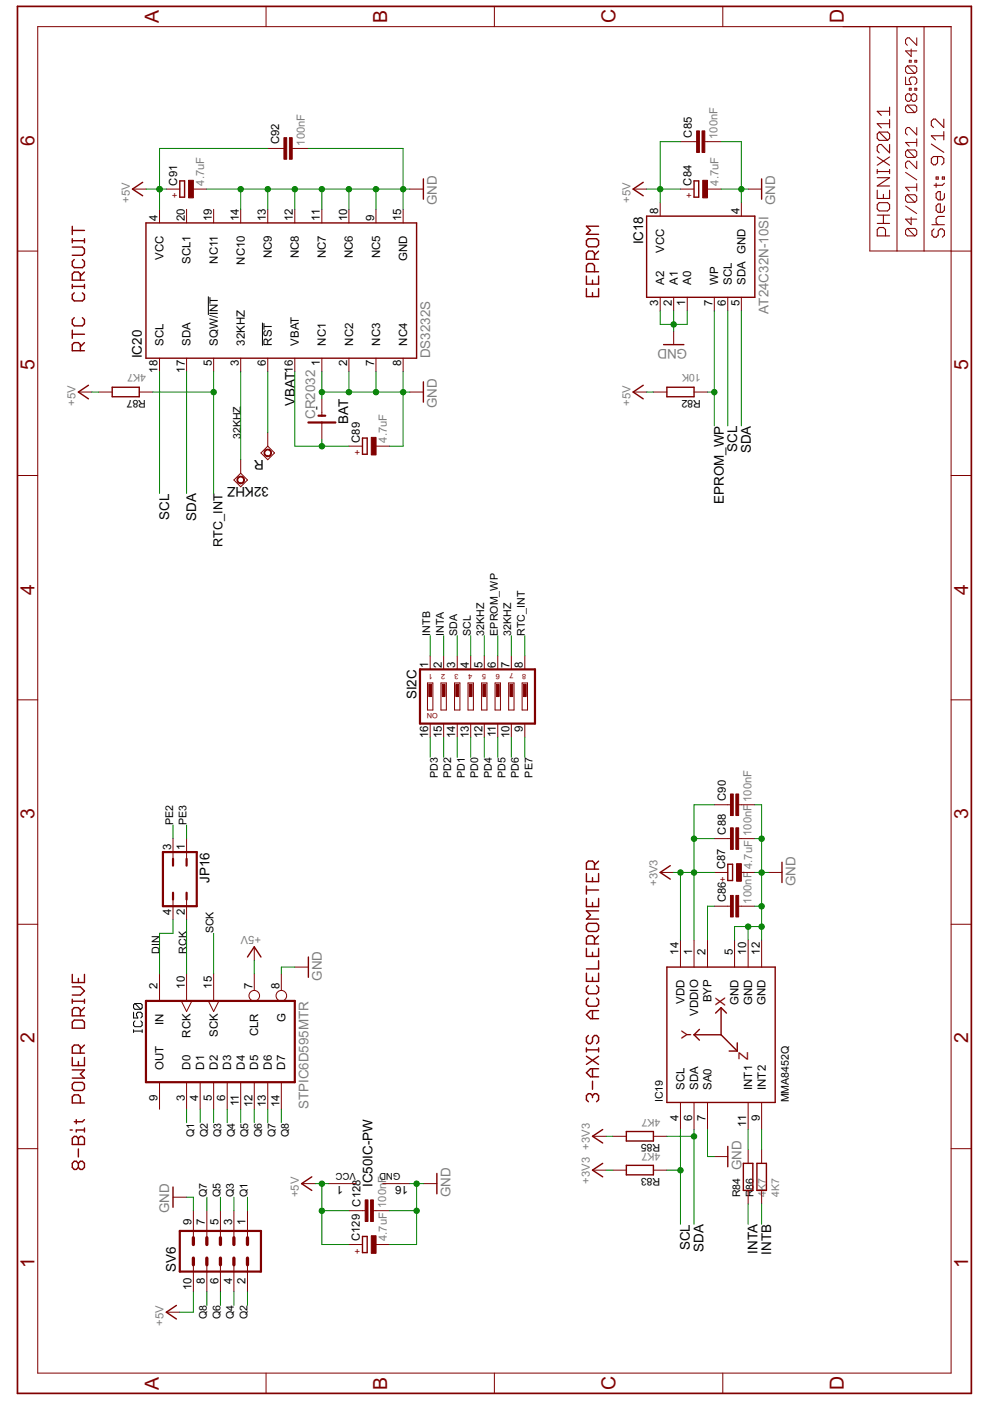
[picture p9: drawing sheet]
<svg xmlns="http://www.w3.org/2000/svg" width="210mm" height="297mm" viewBox="0 0 210 297" stroke-linecap="round" stroke-linejoin="round" font-family="sans-serif">
<defs><g id="words">
<g font-size="4.6" fill="#800000">
<text x="33.7" y="5" transform="rotate(-90 33.7 5)">A</text>
<text x="82.1" y="5" transform="rotate(-90 82.1 5)">B</text>
<text x="130.5" y="5" transform="rotate(-90 130.5 5)">C</text>
<text x="178.9" y="5" transform="rotate(-90 178.9 5)">D</text>
<text x="7.3" y="30.9" transform="rotate(-90 7.3 30.9)">6</text>
<text x="205.3" y="30.9" transform="rotate(-90 205.3 30.9)">6</text>
<text x="7.3" y="78.5" transform="rotate(-90 7.3 78.5)">5</text>
<text x="205.3" y="78.5" transform="rotate(-90 205.3 78.5)">5</text>
<text x="7.3" y="126.1" transform="rotate(-90 7.3 126.1)">4</text>
<text x="205.3" y="126.1" transform="rotate(-90 205.3 126.1)">4</text>
<text x="7.3" y="173.7" transform="rotate(-90 7.3 173.7)">3</text>
<text x="205.3" y="173.7" transform="rotate(-90 205.3 173.7)">3</text>
<text x="7.3" y="221.2" transform="rotate(-90 7.3 221.2)">2</text>
<text x="205.3" y="221.2" transform="rotate(-90 205.3 221.2)">2</text>
<text x="7.3" y="268.8" transform="rotate(-90 7.3 268.8)">1</text>
<text x="205.3" y="268.8" transform="rotate(-90 205.3 268.8)">1</text>
<text x="33.7" y="294.7" transform="rotate(-90 33.7 294.7)">A</text>
<text x="82.1" y="294.7" transform="rotate(-90 82.1 294.7)">B</text>
<text x="130.5" y="294.7" transform="rotate(-90 130.5 294.7)">C</text>
<text x="178.9" y="294.7" transform="rotate(-90 178.9 294.7)">D</text>
</g>
<g font-size="3.2" fill="#808080">
<text x="92.6" y="43.5" transform="rotate(-90 92.6 43.5)">GND</text>
<text x="164.4" y="43.5" transform="rotate(-90 164.4 43.5)">GND</text>
<text x="162.9" y="66.5" transform="rotate(-90 162.9 66.5)">AT24C32N-10SI</text>
<text x="91.2" y="75.9" transform="rotate(-90 91.2 75.9)">DS3232S</text>
<text x="145.7" y="73.9" transform="rotate(-180 145.7 73.9)">GND</text>
<text x="66.8" y="88.9" transform="rotate(-90 66.8 88.9)">CR2032</text>
<text x="92.6" y="86.6" transform="rotate(-90 92.6 86.6)">GND</text>
<text x="168.7" y="187.8" transform="rotate(-90 168.7 187.8)">GND</text>
<text x="68.2" y="207.9" transform="rotate(-90 68.2 207.9)">GND</text>
<text x="65.4" y="235.2" transform="rotate(-90 65.4 235.2)">STPIC6D595MTR</text>
<text x="157.2" y="248.1" transform="rotate(-90 157.2 248.1)">GND</text>
<text x="35.8" y="257.3" transform="rotate(-90 35.8 257.3)">GND</text>
<text x="95.5" y="253.8" transform="rotate(-90 95.5 253.8)">GND</text>
</g>
<g font-size="3.2">
<text x="136.4" y="51.8" transform="rotate(-90 136.4 51.8)">IC18</text>
<text x="30.1" y="75.9" transform="rotate(-90 30.1 75.9)">IC20</text>
<text x="62.5" y="86" transform="rotate(-90 62.5 86)">VBAT</text>
<text x="73.8" y="89.9" transform="rotate(-90 73.8 89.9)">BAT</text>
<text x="156.3" y="95.8" transform="rotate(-90 156.3 95.8)">SCL</text>
<text x="56" y="97.6" transform="rotate(-180 56 97.6)">R</text>
<text x="159.2" y="96.1" transform="rotate(-90 159.2 96.1)">SDA</text>
<text x="57" y="103.3" transform="rotate(-180 57 103.3)">32KHZ</text>
<text x="153.5" y="106.8" transform="rotate(-90 153.5 106.8)">EPROM_WP</text>
<text x="35.8" y="110.2" transform="rotate(-90 35.8 110.2)">SCL</text>
<text x="41.6" y="110.5" transform="rotate(-90 41.6 110.5)">SDA</text>
<text x="88.3" y="148.2" transform="rotate(-90 88.3 148.2)">SI2C</text>
<text x="44.4" y="187.1" transform="rotate(-90 44.4 187.1)">JP16</text>
<text x="79" y="251.7" transform="rotate(-90 79 251.7)">IC50IC-PW</text>
<text x="37.3" y="269.6" transform="rotate(-90 37.3 269.6)">SV6</text>
<text x="146.3" y="265.1" transform="rotate(-90 146.3 265.1)">SCL</text>
<text x="149.2" y="265.4" transform="rotate(-90 149.2 265.4)">SDA</text>
<text x="160.6" y="265.8" transform="rotate(-90 160.6 265.8)">INTA</text>
<text x="163.5" y="266" transform="rotate(-90 163.5 266)">INTB</text>
</g>
<g font-size="3.2" fill="#800000">
<text x="153.7" y="213.4" transform="rotate(-90 153.7 213.4)">X</text>
<text x="146.6" y="220.3" transform="rotate(-90 146.6 220.3)">Y</text>
<text x="158.6" y="224.8" transform="rotate(-90 158.6 224.8)">Z</text>
</g>
<text font-size="3" x="47.2" y="115.9" transform="rotate(-90 47.2 115.9)">RTC_INT</text>
<g font-size="2.7">
<text x="146.7" y="29.2" transform="rotate(-90 146.7 29.2)">C85</text>
<text x="59.2" y="30.6" transform="rotate(-90 59.2 30.6)">C92</text>
<text x="37.6" y="39.4" transform="rotate(-90 37.6 39.4)">C91</text>
<text x="146.6" y="39.4" transform="rotate(-90 146.6 39.4)">C84</text>
<text x="33.4" y="46.9" transform="rotate(-90 33.4 46.9)">4</text>
<text x="39.2" y="46.9" transform="rotate(-90 39.2 46.9)">20</text>
<text x="44.9" y="46.9" transform="rotate(-90 44.9 46.9)">19</text>
<text x="50.6" y="46.9" transform="rotate(-90 50.6 46.9)">14</text>
<text x="56.4" y="46.9" transform="rotate(-90 56.4 46.9)">13</text>
<text x="62.1" y="46.9" transform="rotate(-90 62.1 46.9)">12</text>
<text x="67.8" y="46.9" transform="rotate(-90 67.8 46.9)">11</text>
<text x="73.6" y="46.9" transform="rotate(-90 73.6 46.9)">10</text>
<text x="79.3" y="46.9" transform="rotate(-90 79.3 46.9)">9</text>
<text x="85.1" y="46.9" transform="rotate(-90 85.1 46.9)">15</text>
<text x="139.6" y="45.4" transform="rotate(-90 139.6 45.4)">8</text>
<text x="156.8" y="45.4" transform="rotate(-90 156.8 45.4)">4</text>
<text x="140.8" y="53.6" transform="rotate(-90 140.8 53.6)">VCC</text>
<text x="34.7" y="55" transform="rotate(-90 34.7 55)">VCC</text>
<text x="40.4" y="56" transform="rotate(-90 40.4 56)">SCL1</text>
<text x="46.2" y="55.9" transform="rotate(-90 46.2 55.9)">NC11</text>
<text x="51.9" y="56.1" transform="rotate(-90 51.9 56.1)">NC10</text>
<text x="57.6" y="54.8" transform="rotate(-90 57.6 54.8)">NC9</text>
<text x="63.4" y="54.8" transform="rotate(-90 63.4 54.8)">NC8</text>
<text x="69.1" y="54.8" transform="rotate(-90 69.1 54.8)">NC7</text>
<text x="74.8" y="54.8" transform="rotate(-90 74.8 54.8)">NC6</text>
<text x="80.6" y="54.8" transform="rotate(-90 80.6 54.8)">NC5</text>
<text x="86.3" y="55.3" transform="rotate(-90 86.3 55.3)">GND</text>
<text x="139.6" y="64.8" transform="rotate(-90 139.6 64.8)">3</text>
<text x="140.8" y="60.4" transform="rotate(-90 140.8 60.4)">A2</text>
<text x="142.4" y="64.8" transform="rotate(-90 142.4 64.8)">2</text>
<text x="143.7" y="60.4" transform="rotate(-90 143.7 60.4)">A1</text>
<text x="145.3" y="64.8" transform="rotate(-90 145.3 64.8)">1</text>
<text x="146.6" y="60.4" transform="rotate(-90 146.6 60.4)">A0</text>
<text x="151" y="64.8" transform="rotate(-90 151 64.8)">7</text>
<text x="152.3" y="60.4" transform="rotate(-90 152.3 60.4)">WP</text>
<text x="153.9" y="64.8" transform="rotate(-90 153.9 64.8)">6</text>
<text x="155.2" y="60.4" transform="rotate(-90 155.2 60.4)">SCL</text>
<text x="156.8" y="64.8" transform="rotate(-90 156.8 64.8)">5</text>
<text x="158" y="60.4" transform="rotate(-90 158 60.4)">SDA GND</text>
<text x="34.7" y="73.3" transform="rotate(-90 34.7 73.3)">SCL</text>
<text x="40.4" y="73.3" transform="rotate(-90 40.4 73.3)">SDA</text>
<text x="44.9" y="77.7" transform="rotate(-90 44.9 77.7)">5</text>
<text x="46.2" y="73.3" transform="rotate(-90 46.2 73.3)">SQW/INT</text>
<text x="50.6" y="77.7" transform="rotate(-90 50.6 77.7)">3</text>
<text x="51.9" y="73.3" transform="rotate(-90 51.9 73.3)">32KHZ</text>
<text x="56.4" y="77.7" transform="rotate(-90 56.4 77.7)">6</text>
<text x="57.6" y="73.3" transform="rotate(-90 57.6 73.3)">RST</text>
<text x="63.4" y="73.3" transform="rotate(-90 63.4 73.3)">VBAT</text>
<text x="67.8" y="77.7" transform="rotate(-90 67.8 77.7)">1</text>
<text x="69.1" y="73.3" transform="rotate(-90 69.1 73.3)">NC1</text>
<text x="73.6" y="77.7" transform="rotate(-90 73.6 77.7)">2</text>
<text x="74.8" y="73.3" transform="rotate(-90 74.8 73.3)">NC2</text>
<text x="79.3" y="77.7" transform="rotate(-90 79.3 77.7)">7</text>
<text x="80.6" y="73.3" transform="rotate(-90 80.6 73.3)">NC3</text>
<text x="85.1" y="77.7" transform="rotate(-90 85.1 77.7)">8</text>
<text x="86.3" y="73.3" transform="rotate(-90 86.3 73.3)">NC4</text>
<text x="33.4" y="79.1" transform="rotate(-90 33.4 79.1)">18</text>
<text x="39.2" y="79.1" transform="rotate(-90 39.2 79.1)">17</text>
<text x="62.1" y="79.1" transform="rotate(-90 62.1 79.1)">16</text>
<text x="67.8" y="87" transform="rotate(-90 67.8 87)">-</text>
<text x="76.3" y="93.9" transform="rotate(-90 76.3 93.9)">C89</text>
<text x="90.8" y="141.5" transform="rotate(-90 90.8 141.5)">1</text>
<text x="93.7" y="141.5" transform="rotate(-90 93.7 141.5)">2</text>
<text x="96.5" y="141.5" transform="rotate(-90 96.5 141.5)">3</text>
<text x="99.4" y="141.5" transform="rotate(-90 99.4 141.5)">4</text>
<text x="102.3" y="141.5" transform="rotate(-90 102.3 141.5)">5</text>
<text x="105.1" y="141.5" transform="rotate(-90 105.1 141.5)">6</text>
<text x="108" y="141.5" transform="rotate(-90 108 141.5)">7</text>
<text x="110.9" y="141.5" transform="rotate(-90 110.9 141.5)">8</text>
<text x="110.9" y="155.2" transform="rotate(-90 110.9 155.2)">9</text>
<text x="90.8" y="156.5" transform="rotate(-90 90.8 156.5)">16</text>
<text x="93.7" y="156.5" transform="rotate(-90 93.7 156.5)">15</text>
<text x="96.5" y="156.5" transform="rotate(-90 96.5 156.5)">14</text>
<text x="99.4" y="156.5" transform="rotate(-90 99.4 156.5)">13</text>
<text x="102.3" y="156.5" transform="rotate(-90 102.3 156.5)">12</text>
<text x="105.1" y="156.3" transform="rotate(-90 105.1 156.3)">11</text>
<text x="108" y="156.5" transform="rotate(-90 108 156.5)">10</text>
<text x="153.9" y="169.8" transform="rotate(-90 153.9 169.8)">C90</text>
<text x="153.9" y="176.9" transform="rotate(-90 153.9 176.9)">C88</text>
<text x="36.3" y="180.3" transform="rotate(-90 36.3 180.3)">3</text>
<text x="39.2" y="180.3" transform="rotate(-90 39.2 180.3)">1</text>
<text x="153.8" y="184.2" transform="rotate(-90 153.8 184.2)">C87</text>
<text x="153.9" y="191.3" transform="rotate(-90 153.9 191.3)">C86</text>
<text x="36.3" y="193.9" transform="rotate(-90 36.3 193.9)">4</text>
<text x="39.2" y="193.9" transform="rotate(-90 39.2 193.9)">2</text>
<text x="143.9" y="202.4" transform="rotate(-90 143.9 202.4)">14</text>
<text x="146.7" y="202.4" transform="rotate(-90 146.7 202.4)">1</text>
<text x="149.6" y="202.4" transform="rotate(-90 149.6 202.4)">2</text>
<text x="155.3" y="202.4" transform="rotate(-90 155.3 202.4)">5</text>
<text x="158.2" y="202.4" transform="rotate(-90 158.2 202.4)">10</text>
<text x="161.1" y="202.4" transform="rotate(-90 161.1 202.4)">12</text>
<text x="33.4" y="209.6" transform="rotate(-90 33.4 209.6)">2</text>
<text x="39.2" y="209.6" transform="rotate(-90 39.2 209.6)">10</text>
<text x="44.9" y="209.6" transform="rotate(-90 44.9 209.6)">15</text>
<text x="53.5" y="209.6" transform="rotate(-90 53.5 209.6)">7</text>
<text x="59.2" y="209.6" transform="rotate(-90 59.2 209.6)">8</text>
<text x="145.1" y="212.8" transform="rotate(-90 145.1 212.8)">VDD</text>
<text x="148" y="215.4" transform="rotate(-90 148 215.4)">VDDIO</text>
<text x="150.9" y="212.5" transform="rotate(-90 150.9 212.5)">BYP</text>
<text x="156.6" y="213.1" transform="rotate(-90 156.6 213.1)">GND</text>
<text x="159.5" y="213.1" transform="rotate(-90 159.5 213.1)">GND</text>
<text x="162.3" y="213.1" transform="rotate(-90 162.3 213.1)">GND</text>
<text x="34.7" y="217.3" transform="rotate(-90 34.7 217.3)">IN</text>
<text x="40.4" y="220" transform="rotate(-90 40.4 220)">RCK</text>
<text x="46.2" y="219.9" transform="rotate(-90 46.2 219.9)">SCK</text>
<text x="54.8" y="219.7" transform="rotate(-90 54.8 219.7)">CLR</text>
<text x="60.5" y="216.7" transform="rotate(-90 60.5 216.7)">G</text>
<text x="34.7" y="226.8" transform="rotate(-90 34.7 226.8)">OUT</text>
<text x="40.4" y="226.8" transform="rotate(-90 40.4 226.8)">D0</text>
<text x="43.3" y="226.8" transform="rotate(-90 43.3 226.8)">D1</text>
<text x="46.2" y="226.8" transform="rotate(-90 46.2 226.8)">D2</text>
<text x="49" y="226.8" transform="rotate(-90 49 226.8)">D3</text>
<text x="51.9" y="226.8" transform="rotate(-90 51.9 226.8)">D4</text>
<text x="54.8" y="226.8" transform="rotate(-90 54.8 226.8)">D5</text>
<text x="57.6" y="226.8" transform="rotate(-90 57.6 226.8)">D6</text>
<text x="60.5" y="226.8" transform="rotate(-90 60.5 226.8)">D7</text>
<text x="33.4" y="233.4" transform="rotate(-90 33.4 233.4)">9</text>
<text x="39.2" y="233.4" transform="rotate(-90 39.2 233.4)">3</text>
<text x="42" y="233.4" transform="rotate(-90 42 233.4)">4</text>
<text x="44.9" y="233.4" transform="rotate(-90 44.9 233.4)">5</text>
<text x="47.8" y="233.4" transform="rotate(-90 47.8 233.4)">6</text>
<text x="145.1" y="231.1" transform="rotate(-90 145.1 231.1)">SCL</text>
<text x="148" y="231.1" transform="rotate(-90 148 231.1)">SDA</text>
<text x="150.9" y="231.1" transform="rotate(-90 150.9 231.1)">SA0</text>
<text x="159.5" y="231.1" transform="rotate(-90 159.5 231.1)">INT1</text>
<text x="162.3" y="231.1" transform="rotate(-90 162.3 231.1)">INT2</text>
<text x="50.6" y="234.6" transform="rotate(-90 50.6 234.6)">11</text>
<text x="53.5" y="234.8" transform="rotate(-90 53.5 234.8)">12</text>
<text x="56.4" y="234.8" transform="rotate(-90 56.4 234.8)">13</text>
<text x="59.2" y="234.8" transform="rotate(-90 59.2 234.8)">14</text>
<text x="143.9" y="237.7" transform="rotate(-90 143.9 237.7)">4</text>
<text x="146.7" y="237.7" transform="rotate(-90 146.7 237.7)">6</text>
<text x="149.6" y="237.7" transform="rotate(-90 149.6 237.7)">7</text>
<text x="158.2" y="238.9" transform="rotate(-90 158.2 238.9)">11</text>
<text x="161.1" y="237.7" transform="rotate(-90 161.1 237.7)">9</text>
<text x="72.8" y="251.4" transform="rotate(-180 72.8 251.4)">1</text>
<text x="86.5" y="251.4" transform="rotate(-180 86.5 251.4)">16</text>
<text x="76.4" y="255.8" transform="rotate(-90 76.4 255.8)">C128</text>
<text x="40.6" y="259.8" transform="rotate(-90 40.6 259.8)">9</text>
<text x="43.5" y="259.8" transform="rotate(-90 43.5 259.8)">7</text>
<text x="46.3" y="259.8" transform="rotate(-90 46.3 259.8)">5</text>
<text x="49.2" y="259.8" transform="rotate(-90 49.2 259.8)">3</text>
<text x="52.1" y="259.8" transform="rotate(-90 52.1 259.8)">1</text>
<text x="76.3" y="263.1" transform="rotate(-90 76.3 263.1)">C129</text>
<text x="40.6" y="273.5" transform="rotate(-90 40.6 273.5)">10</text>
<text x="43.5" y="272.2" transform="rotate(-90 43.5 272.2)">8</text>
<text x="46.3" y="272.2" transform="rotate(-90 46.3 272.2)">6</text>
<text x="49.2" y="272.2" transform="rotate(-90 49.2 272.2)">4</text>
<text x="52.1" y="272.2" transform="rotate(-90 52.1 272.2)">2</text>
</g>
<g font-size="2.7" fill="#808080">
<text x="152.2" y="29.5" transform="rotate(-90 152.2 29.5)">100nF</text>
<text x="64.7" y="30.9" transform="rotate(-90 64.7 30.9)">100nF</text>
<text x="43.3" y="39.4" transform="rotate(-90 43.3 39.4)">4.7uF</text>
<text x="152.3" y="39.4" transform="rotate(-90 152.3 39.4)">4.7uF</text>
<text x="27.5" y="43" transform="rotate(-90 27.5 43)">+5V</text>
<text x="133.7" y="43" transform="rotate(-90 133.7 43)">+5V</text>
<text x="16" y="86" transform="rotate(-90 16 86)">+5V</text>
<text x="133.7" y="86" transform="rotate(-90 133.7 86)">+5V</text>
<text x="82" y="93.9" transform="rotate(-90 82 93.9)">4.7uF</text>
<text x="159.3" y="170" transform="rotate(-90 159.3 170)">100nF</text>
<text x="159.3" y="177.2" transform="rotate(-90 159.3 177.2)">100nF</text>
<text x="159.5" y="184.2" transform="rotate(-90 159.5 184.2)">4.7uF</text>
<text x="139.4" y="187.8" transform="rotate(-90 139.4 187.8)">+3V3</text>
<text x="159.3" y="191.6" transform="rotate(-90 159.3 191.6)">100nF</text>
<text x="55.4" y="198.5" transform="rotate(-180 55.4 198.5)">+5V</text>
<text x="81.9" y="250.8" transform="rotate(-90 81.9 250.8)">F</text>
<text x="125.1" y="251" transform="rotate(-90 125.1 251)">+3V3 +3V3</text>
<text x="63.4" y="253.8" transform="rotate(-90 63.4 253.8)">+5V</text>
<text x="81.9" y="256.1" transform="rotate(-90 81.9 256.1)">100n</text>
<text x="82" y="263.1" transform="rotate(-90 82 263.1)">4.7uF</text>
<text x="34.7" y="281.1" transform="rotate(-90 34.7 281.1)">+5V</text>
</g>
<g font-size="2.5" fill="#808080">
<text x="31" y="79.4" transform="rotate(-180 31 79.4)">4K7</text>
<text x="148.6" y="79.4" transform="rotate(-180 148.6 79.4)">10K</text>
<text x="140" y="237.2" transform="rotate(-180 140 237.2)">4K7</text>
<text x="140" y="244.4" transform="rotate(-180 140 244.4)">4K7</text>
<text x="162.3" y="253.8" transform="rotate(-90 162.3 253.8)">4K7</text>
<text x="165.2" y="253.8" transform="rotate(-90 165.2 253.8)">4K7</text>
</g>
<g font-size="2.5">
<text x="31" y="84.8" transform="rotate(-180 31 84.8)">R87</text>
<text x="148.6" y="84.8" transform="rotate(-180 148.6 84.8)">R82</text>
<text x="51" y="93.2" transform="rotate(-90 51 93.2)">32KHZ</text>
<text x="91.2" y="134.8" transform="rotate(-90 91.2 134.8)">INTB</text>
<text x="94.1" y="134.8" transform="rotate(-90 94.1 134.8)">INTA</text>
<text x="96.9" y="134.8" transform="rotate(-90 96.9 134.8)">SDA</text>
<text x="99.8" y="134.8" transform="rotate(-90 99.8 134.8)">SCL</text>
<text x="102.7" y="134.8" transform="rotate(-90 102.7 134.8)">32KHZ</text>
<text x="105.5" y="134.8" transform="rotate(-90 105.5 134.8)">EPROM_WP</text>
<text x="108.4" y="134.8" transform="rotate(-90 108.4 134.8)">32KHZ</text>
<text x="111.3" y="134.8" transform="rotate(-90 111.3 134.8)">RTC_INT</text>
<text x="92.8" y="165" transform="rotate(-90 92.8 165)">PD3</text>
<text x="95.7" y="165" transform="rotate(-90 95.7 165)">PD2</text>
<text x="98.5" y="165" transform="rotate(-90 98.5 165)">PD1</text>
<text x="101.4" y="165" transform="rotate(-90 101.4 165)">PD0</text>
<text x="104.3" y="165" transform="rotate(-90 104.3 165)">PD4</text>
<text x="107.2" y="165" transform="rotate(-90 107.2 165)">PD5</text>
<text x="110" y="165" transform="rotate(-90 110 165)">PD6</text>
<text x="112.9" y="164.9" transform="rotate(-90 112.9 164.9)">PE7</text>
<text x="36.7" y="174.9" transform="rotate(-90 36.7 174.9)">PE2</text>
<text x="39.6" y="174.9" transform="rotate(-90 39.6 174.9)">PE3</text>
<text x="45.3" y="197.9" transform="rotate(-90 45.3 197.9)">SCK</text>
<text x="33.8" y="202.2" transform="rotate(-90 33.8 202.2)">DIN</text>
<text x="39.6" y="202.2" transform="rotate(-90 39.6 202.2)">RCK</text>
<text x="140.5" y="233.7" transform="rotate(-90 140.5 233.7)">IC19</text>
<text x="167.2" y="233.7" transform="rotate(-90 167.2 233.7)">MMA8452Q</text>
<text x="41.2" y="241.1" transform="rotate(-90 41.2 241.1)">Q1</text>
<text x="44" y="241.1" transform="rotate(-90 44 241.1)">Q2</text>
<text x="46.9" y="241.1" transform="rotate(-90 46.9 241.1)">Q3</text>
<text x="49.8" y="241.1" transform="rotate(-90 49.8 241.1)">Q4</text>
<text x="52.6" y="241.1" transform="rotate(-90 52.6 241.1)">Q5</text>
<text x="55.5" y="241.1" transform="rotate(-90 55.5 241.1)">Q6</text>
<text x="58.4" y="241.1" transform="rotate(-90 58.4 241.1)">Q7</text>
<text x="61.3" y="241.1" transform="rotate(-90 61.3 241.1)">Q8</text>
<text x="140" y="242.6" transform="rotate(-180 140 242.6)">R85</text>
<text x="140" y="249.8" transform="rotate(-180 140 249.8)">R83</text>
<text x="43.9" y="253.8" transform="rotate(-90 43.9 253.8)">Q7</text>
<text x="46.7" y="253.8" transform="rotate(-90 46.7 253.8)">Q5</text>
<text x="49.6" y="253.8" transform="rotate(-90 49.6 253.8)">Q3</text>
<text x="52.5" y="253.8" transform="rotate(-90 52.5 253.8)">Q1</text>
<text x="156.9" y="253.8" transform="rotate(-90 156.9 253.8)">R84</text>
<text x="159.8" y="253.8" transform="rotate(-90 159.8 253.8)">R86</text>
<text x="43.9" y="279.6" transform="rotate(-90 43.9 279.6)">Q8</text>
<text x="46.7" y="279.6" transform="rotate(-90 46.7 279.6)">Q6</text>
<text x="49.6" y="279.6" transform="rotate(-90 49.6 279.6)">Q4</text>
<text x="52.5" y="279.6" transform="rotate(-90 52.5 279.6)">Q2</text>
</g>
<g font-size="2.2" fill="#800000">
<text x="37.7" y="40.7" transform="rotate(-180 37.7 40.7)">+</text>
<text x="146.7" y="40.7" transform="rotate(-180 146.7 40.7)">+</text>
<text x="76.4" y="95.3" transform="rotate(-180 76.4 95.3)">+</text>
<text x="153.9" y="185.6" transform="rotate(-180 153.9 185.6)">+</text>
<text x="76.4" y="264.5" transform="rotate(-180 76.4 264.5)">+</text>
</g>
<g font-size="2.2">
<text x="75.4" y="248.8" transform="rotate(-180 75.4 248.8)">VCC</text>
<text x="84.9" y="248.8" transform="rotate(-180 84.9 248.8)">GND</text>
</g>
<g font-size="1.7" fill="#800000">
<text x="91.8" y="142.9" transform="rotate(-180 91.8 142.9)">1</text>
<text x="94.4" y="142.9" transform="rotate(-180 94.4 142.9)">2</text>
<text x="97.2" y="142.9" transform="rotate(-180 97.2 142.9)">3</text>
<text x="100.1" y="142.9" transform="rotate(-180 100.1 142.9)">4</text>
<text x="103.1" y="142.9" transform="rotate(-180 103.1 142.9)">5</text>
<text x="106" y="142.9" transform="rotate(-180 106 142.9)">6</text>
<text x="108.8" y="142.8" transform="rotate(-180 108.8 142.8)">7</text>
<text x="111.6" y="142.9" transform="rotate(-180 111.6 142.9)">8</text>
<text x="92.8" y="151.3" transform="rotate(-180 92.8 151.3)">ON</text>
</g>
</g></defs>
<g fill="#000" stroke="#000" stroke-width=".21">
<path d="M44.2 62.8v4zM55.6 68.4v4.9zM28.3 218.3v.6zM28.3 216.8v.6zM28.3 217.4l.3 .3zM28.3 214.6v1.2zM28.3 215.8h.9zM28.3 213.1v.6zM28.3 213.1l.3-.3zM28.6 216.5l-.3 .3zM28.6 217.7h1.2zM28.3 213.7l.3 .3z"/>
<path d="M28.6 212.8h1.2zM28.9 214.9v.3zM29.2 214.6l-.3 .3zM28.9 215.2l.3 .6zM29.2 214.6h.6zM29.8 217.7l.3-.3zM29.8 214.6l.3 .3zM28.6 214h1.2zM29.8 212.8l.3 .3zM28.6 212.8l1.2 1.2zM30.1 218.3v.6zM28.3 218.6h1.8z"/>
<path d="M30.1 216.8v.6zM29.8 216.5l.3 .3zM30.1 214.9v.6zM30.1 215.5l-.3 .3zM30.1 213.1v.6zM30.1 213.7l-.3 .3z"/>
</g>
<g fill="#800000" stroke="#800000" stroke-width=".3">
<path d="M15.3 74.4h2.6z"/>
<path d="M15.3 73.1v1.3z"/>
<path d="M15.3 73.1l.4-.5z"/>
<path d="M15.7 72.6h.9z"/>
<path d="M16.6 72.6l.4 .5z"/>
<path d="M17 73.1v1.3z"/>
<path d="M17 73.5l.9-.9z"/>
<path d="M15.3 70.9h2.6z"/>
<path d="M15.3 70v1.7z"/>
<path d="M15.7 67.4l-.4 .4z"/>
<path d="M15.3 67.8v.8z"/>
<path d="M15.3 68.6l.4 .5z"/>
<path d="M15.7 69.1h1.8z"/>
<path d="M17.5 69.1l.4-.5z"/>
<path d="M17.9 67.8v.8z"/>
<path d="M17.5 67.4l.4 .4z"/>
<path d="M15.7 62.1l-.4 .4z"/>
<path d="M15.3 62.5v.9z"/>
<path d="M15.3 63.4l.4 .4z"/>
<path d="M15.7 63.8h1.8z"/>
<path d="M17.5 63.8l.4-.4z"/>
<path d="M17.9 62.5v.9z"/>
<path d="M17.5 62.1l.4 .4z"/>
<path d="M17.9 60.3v.9z"/>
<path d="M15.3 60.7h2.6z"/>
<path d="M15.3 60.3v.9z"/>
<path d="M15.3 59.4h2.6z"/>
<path d="M15.3 58.1v1.3z"/>
<path d="M15.3 58.1l.4-.4z"/>
<path d="M15.7 57.7h.9z"/>
<path d="M16.6 57.7l.4 .4z"/>
<path d="M17 58.1v1.3z"/>
<path d="M17 58.5l.9-.8z"/>
<path d="M15.7 55l-.4 .5z"/>
<path d="M15.3 55.5v.8z"/>
<path d="M15.3 56.3l.4 .4z"/>
<path d="M15.7 56.7h1.8z"/>
<path d="M17.5 56.7l.4-.4z"/>
<path d="M17.9 55.5v.8z"/>
<path d="M17.5 55l.4 .5z"/>
<path d="M15.3 54.1h2.2z"/>
<path d="M17.5 54.1l.4-.4z"/>
<path d="M17.9 52.8v.9z"/>
<path d="M17.5 52.4l.4 .4z"/>
<path d="M15.3 52.4h2.2z"/>
<path d="M17.9 50.6v.9z"/>
<path d="M15.3 51h2.6z"/>
<path d="M15.3 50.6v.9z"/>
<path d="M15.3 48.9h2.6z"/>
<path d="M15.3 48v1.7z"/>
<path d="M124.3 61.2v1.7z"/>
<path d="M124.3 62.9h2.6z"/>
<path d="M126.9 61.2v1.7z"/>
<path d="M125.6 62v.9z"/>
<path d="M124.3 58.5v1.7z"/>
<path d="M124.3 60.2h2.6z"/>
<path d="M126.9 58.5v1.7z"/>
<path d="M125.6 59.4v.8z"/>
<path d="M124.3 57.6h2.6z"/>
<path d="M124.3 56.3v1.3z"/>
<path d="M124.8 55.9l-.5 .4z"/>
<path d="M124.8 55.9h.8z"/>
<path d="M125.6 55.9l.4 .4z"/>
<path d="M126 56.3v1.3z"/>
<path d="M124.3 55h2.6z"/>
<path d="M124.3 53.7v1.3z"/>
<path d="M124.8 53.2l-.5 .5z"/>
<path d="M124.8 53.2h.8z"/>
<path d="M125.6 53.2l.4 .5z"/>
<path d="M126 53.7v1.3z"/>
<path d="M126 54.1l.9-.9z"/>
<path d="M124.3 51v.9z"/>
<path d="M124.3 51.9l.5 .4z"/>
<path d="M124.8 52.3h1.7z"/>
<path d="M126.5 52.3l.4-.4z"/>
<path d="M126.9 51v.9z"/>
<path d="M126.5 50.6l.4 .4z"/>
<path d="M124.8 50.6h1.7z"/>
<path d="M124.8 50.6l-.5 .4z"/>
<path d="M124.3 49.7h2.6z"/>
<path d="M124.3 49.7l.9-.9z"/>
<path d="M124.3 48l.9 .8z"/>
<path d="M124.3 48h2.6z"/>
<path d="M124.3 233.2l.5 .4z"/>
<path d="M124.3 232.3v.9z"/>
<path d="M124.3 232.3l.5-.4z"/>
<path d="M124.8 231.9h.4z"/>
<path d="M125.2 231.9l.4 .4z"/>
<path d="M125.6 232.3v.4z"/>
<path d="M125.6 232.3l.4-.4z"/>
<path d="M126 231.9h.5z"/>
<path d="M126.5 231.9l.4 .4z"/>
<path d="M126.9 232.3v.9z"/>
<path d="M126.9 233.2l-.4 .4z"/>
<path d="M125.6 229.2v1.7z"/>
<path d="M125.2 228.3h1.7z"/>
<path d="M124.3 227.5l.9 .8z"/>
<path d="M124.3 227.5l.9-.9z"/>
<path d="M125.2 226.6h1.7z"/>
<path d="M125.6 226.6v1.7z"/>
<path d="M124.3 225.7l2.6-1.8z"/>
<path d="M124.3 223.9l2.6 1.8z"/>
<path d="M126.9 222.2v.8z"/>
<path d="M124.3 222.6h2.6z"/>
<path d="M124.3 222.2v.8z"/>
<path d="M124.8 219.5l-.5 .5z"/>
<path d="M124.3 220v.8z"/>
<path d="M124.3 220.8l.5 .5z"/>
<path d="M124.8 221.3h.4z"/>
<path d="M125.6 220.8l-.4 .5z"/>
<path d="M125.6 220v.8z"/>
<path d="M126 219.5l-.4 .5z"/>
<path d="M126 219.5h.5z"/>
<path d="M126.5 219.5l.4 .5z"/>
<path d="M126.9 220v.8z"/>
<path d="M126.9 220.8l-.4 .5z"/>
<path d="M125.2 216h1.7z"/>
<path d="M124.3 215.1l.9 .9z"/>
<path d="M124.3 215.1l.9-.8z"/>
<path d="M125.2 214.3h1.7z"/>
<path d="M125.6 214.3v1.7z"/>
<path d="M124.8 211.6l-.5 .4z"/>
<path d="M124.3 212v.9z"/>
<path d="M124.3 212.9l.5 .4z"/>
<path d="M124.8 213.3h1.7z"/>
<path d="M126.5 213.3l.4-.4z"/>
<path d="M126.9 212v.9z"/>
<path d="M126.5 211.6l.4 .4z"/>
<path d="M124.8 209l-.5 .4z"/>
<path d="M124.3 209.4v.9z"/>
<path d="M124.3 210.3l.5 .4z"/>
<path d="M124.8 210.7h1.7z"/>
<path d="M126.5 210.7l.4-.4z"/>
<path d="M126.9 209.4v.9z"/>
<path d="M126.5 209l.4 .4z"/>
<path d="M124.3 206.3v1.8z"/>
<path d="M124.3 208.1h2.6z"/>
<path d="M126.9 206.3v1.8z"/>
<path d="M125.6 207.2v.9z"/>
<path d="M124.3 205.4h2.6z"/>
<path d="M126.9 203.7v1.7z"/>
<path d="M124.3 201.1v1.7z"/>
<path d="M124.3 202.8h2.6z"/>
<path d="M126.9 201.1v1.7z"/>
<path d="M125.6 201.9v.9z"/>
<path d="M124.3 200.1h2.6z"/>
<path d="M124.3 198.8v1.3z"/>
<path d="M124.3 198.8l.5-.4z"/>
<path d="M124.8 198.4h.8z"/>
<path d="M125.6 198.4l.4 .4z"/>
<path d="M126 198.8v1.3z"/>
<path d="M126 199.3l.9-.9z"/>
<path d="M124.3 196.2v.9z"/>
<path d="M124.3 197.1l.5 .4z"/>
<path d="M124.8 197.5h1.7z"/>
<path d="M126.5 197.5l.4-.4z"/>
<path d="M126.9 196.2v.9z"/>
<path d="M126.5 195.8l.4 .4z"/>
<path d="M124.8 195.8h1.7z"/>
<path d="M124.8 195.8l-.5 .4z"/>
<path d="M124.3 194.9h2.6z"/>
<path d="M124.3 194.9l.9-.9z"/>
<path d="M124.3 193.1l.9 .9z"/>
<path d="M124.3 193.1h2.6z"/>
<path d="M124.3 190.5v1.7z"/>
<path d="M124.3 192.2h2.6z"/>
<path d="M126.9 190.5v1.7z"/>
<path d="M125.6 191.3v.9z"/>
<path d="M124.3 188.7h2.6z"/>
<path d="M124.3 187.9v1.7z"/>
<path d="M124.3 185.2v1.7z"/>
<path d="M124.3 186.9h2.6z"/>
<path d="M126.9 185.2v1.7z"/>
<path d="M125.6 186.1v.8z"/>
<path d="M124.3 184.3h2.6z"/>
<path d="M124.3 183v1.3z"/>
<path d="M124.3 183l.5-.4z"/>
<path d="M124.8 182.6h.8z"/>
<path d="M125.6 182.6l.4 .4z"/>
<path d="M126 183v1.3z"/>
<path d="M126 183.4l.9-.8z"/>
<path d="M15.3 247.5l.4 .4z"/>
<path d="M15.3 246.7v.8z"/>
<path d="M15.7 246.2l-.4 .5z"/>
<path d="M15.7 246.2h.5z"/>
<path d="M16.2 246.2l.4 .5z"/>
<path d="M17 246.2l-.4 .5z"/>
<path d="M17 246.2h.5z"/>
<path d="M17.5 246.2l.4 .5z"/>
<path d="M17.9 246.7v.8z"/>
<path d="M17.5 247.9l.4-.4z"/>
<path d="M17 247.9h.5z"/>
<path d="M16.6 247.5l.4 .4z"/>
<path d="M16.2 247.9l.4-.4z"/>
<path d="M15.7 247.9h.5z"/>
<path d="M16.6 246.7v.8z"/>
<path d="M16.6 243.6v1.7z"/>
<path d="M15.3 242.7h2.6z"/>
<path d="M15.3 241.4v1.3z"/>
<path d="M15.3 241.4l.4-.5z"/>
<path d="M15.7 240.9h.5z"/>
<path d="M16.2 240.9l.4 .5z"/>
<path d="M16.6 241.4l.4-.5z"/>
<path d="M17 240.9h.5z"/>
<path d="M17.5 240.9l.4 .5z"/>
<path d="M17.9 241.4v1.3z"/>
<path d="M16.6 241.4v1.3z"/>
<path d="M16.2 239.6v.4z"/>
<path d="M16.2 239.6h1.7z"/>
<path d="M17.9 239.2v.8z"/>
<path d="M14.9 239.6h.4z"/>
<path d="M15.7 237.8h1.8z"/>
<path d="M17.5 237.8l.4-.4z"/>
<path d="M16.2 237.4v.9z"/>
<path d="M15.3 233.8h2.6z"/>
<path d="M15.3 232.6v1.2z"/>
<path d="M15.7 232.1l-.4 .5z"/>
<path d="M15.7 232.1h.9z"/>
<path d="M16.6 232.1l.4 .5z"/>
<path d="M17 232.6v1.2z"/>
<path d="M15.3 229.9v.9z"/>
<path d="M15.3 230.8l.4 .4z"/>
<path d="M15.7 231.2h1.8z"/>
<path d="M17.5 231.2l.4-.4z"/>
<path d="M17.9 229.9v.9z"/>
<path d="M17.5 229.5l.4 .4z"/>
<path d="M15.7 229.5h1.8z"/>
<path d="M15.7 229.5l-.4 .4z"/>
<path d="M15.3 228.6h2.6z"/>
<path d="M17 227.7l.9 .9z"/>
<path d="M17 227.7l.9-.9z"/>
<path d="M15.3 226.8h2.6z"/>
<path d="M15.3 224.2v1.7z"/>
<path d="M15.3 225.9h2.6z"/>
<path d="M17.9 224.2v1.7z"/>
<path d="M16.6 225.1v.8z"/>
<path d="M15.3 223.3h2.6z"/>
<path d="M15.3 222v1.3z"/>
<path d="M15.3 222l.4-.4z"/>
<path d="M15.7 221.6h.9z"/>
<path d="M16.6 221.6l.4 .4z"/>
<path d="M17 222v1.3z"/>
<path d="M17 222.4l.9-.8z"/>
<path d="M15.3 218h2.6z"/>
<path d="M17.9 216.7v1.3z"/>
<path d="M17.5 216.3l.4 .4z"/>
<path d="M15.7 216.3h1.8z"/>
<path d="M15.7 216.3l-.4 .4z"/>
<path d="M15.3 216.7v1.3z"/>
<path d="M15.3 215.4h2.6z"/>
<path d="M15.3 214.1v1.3z"/>
<path d="M15.7 213.6l-.4 .5z"/>
<path d="M15.7 213.6h.9z"/>
<path d="M16.6 213.6l.4 .5z"/>
<path d="M17 214.1v1.3z"/>
<path d="M17 214.5l.9-.9z"/>
<path d="M17.9 211.9v.8z"/>
<path d="M15.3 212.3h2.6z"/>
<path d="M15.3 211.9v.8z"/>
<path d="M15.3 211h1.7z"/>
<path d="M17 211l.9-.9z"/>
<path d="M17 209.2l.9 .9z"/>
<path d="M15.3 209.2h1.7z"/>
<path d="M15.3 206.6v1.7z"/>
<path d="M15.3 208.3h2.6z"/>
<path d="M17.9 206.6v1.7z"/>
<path d="M16.6 207.5v.8z"/>
<path d="M89.8 81v4.3z"/>
<path d="M23.8 82.1h5.7z"/>
<path d="M23.8 84.1h5.7z"/>
<path d="M23.8 82.1v2z"/>
<path d="M29.5 82.1v2z"/>
<path d="M89.8 37.9v4.3z"/>
<path d="M30.9 47.3v28.6z"/>
<path d="M30.9 47.3h57.4z"/>
<path d="M88.3 47.3v28.6z"/>
<path d="M30.9 75.9h57.4z"/>
<path d="M77.9 92.9v3.4z"/>
<path d="M76.9 92.9h1z"/>
<path d="M76.9 96.3h1z"/>
<path d="M76.9 92.9v3.4z"/>
<path d="M39.1 38.4v3.4z"/>
<path d="M38.1 38.4h1z"/>
<path d="M38.1 41.8h1z"/>
<path d="M38.1 38.4v3.4z"/>
<path d="M161.5 37.9v4.3z"/>
<path d="M140.7 73.1h4.3z"/>
<path d="M141.4 82.1h5.8z"/>
<path d="M141.4 84.1h5.8z"/>
<path d="M141.4 82.1v2z"/>
<path d="M147.2 82.1v2z"/>
<path d="M137.1 45.8v17.2z"/>
<path d="M137.1 63h22.9z"/>
<path d="M160 45.8v17.2z"/>
<path d="M137.1 45.8h22.9z"/>
<path d="M148.1 38.4v3.4z"/>
<path d="M147.2 38.4h.9z"/>
<path d="M147.2 41.8h.9z"/>
<path d="M147.2 38.4v3.4z"/>
<path d="M141.4 233.7h23z"/>
<path d="M164.4 205v28.7z"/>
<path d="M141.4 205h23z"/>
<path d="M141.4 205v28.7z"/>
<path d="M152.9 213.7v5.7z"/>
<path d="M147.2 219.4h5.7z"/>
<path d="M151.7 214.8l1.2-1.1z"/>
<path d="M148.3 218.2l-1.1 1.2z"/>
<path d="M147.2 219.4l1.1 1.1z"/>
<path d="M152.9 213.7l1.1 1.1z"/>
<path d="M152.9 219.4l3.4 3.4z"/>
<path d="M154.6 222.8h1.7z"/>
<path d="M156.3 221.1v1.7z"/>
<path d="M155.3 183.2v3.5z"/>
<path d="M154.3 183.2h1z"/>
<path d="M154.3 186.7h1z"/>
<path d="M154.3 183.2v3.5z"/>
<path d="M140 185l2.1-1.5z"/>
<path d="M140 185l2.1 1.4z"/>
<path d="M165.8 182.8v4.3z"/>
<path d="M134.2 83.1l2.2-1.4z"/>
<path d="M134.2 83.1l2.2 1.5z"/>
<path d="M134.2 40.1l2.2-1.4z"/>
<path d="M134.2 40.1l2.2 1.4z"/>
<path d="M28.1 40.1l2.1-1.4z"/>
<path d="M28.1 40.1l2.1 1.4z"/>
<path d="M132.8 239.9h5.7z"/>
<path d="M132.8 241.9h5.7z"/>
<path d="M132.8 239.9v2z"/>
<path d="M138.5 239.9v2z"/>
<path d="M132.8 247.1h5.7z"/>
<path d="M132.8 249.1h5.7z"/>
<path d="M132.8 247.1v2z"/>
<path d="M138.5 247.1v2z"/>
<path d="M125.6 248.1l2.2-1.4z"/>
<path d="M125.6 248.1l2.2 1.4z"/>
<path d="M125.6 240.9l2.2-1.4z"/>
<path d="M125.6 240.9l2.2 1.4z"/>
<path d="M159.6 246.7v5.7z"/>
<path d="M157.6 246.7v5.7z"/>
<path d="M157.6 246.7h2z"/>
<path d="M157.6 252.4h2z"/>
<path d="M162.5 246.7v5.7z"/>
<path d="M160.5 246.7v5.7z"/>
<path d="M160.5 246.7h2z"/>
<path d="M160.5 252.4h2z"/>
<path d="M154.3 243.1v4.3z"/>
<path d="M16.6 83.1l2.2-1.4z"/>
<path d="M16.6 83.1l2.2 1.5z"/>
<path d="M36.7 251.7v4.3z"/>
<path d="M35.3 278.2l2.1-1.4z"/>
<path d="M35.3 278.2l2.1 1.5z"/>
<path d="M65.4 202.9v4.3z"/>
<path d="M53.9 200.7l1.4 2.2z"/>
<path d="M53.9 200.7l-1.4 2.2z"/>
<path d="M92.6 248.8v4.3z"/>
<path d="M63.9 251l2.2-1.5z"/>
<path d="M63.9 251l2.2 1.4z"/>
<path d="M77.9 262.1v3.5z"/>
<path d="M76.9 262.1h1z"/>
<path d="M76.9 265.6h1z"/>
<path d="M76.9 262.1v3.5z"/>
</g>
<g fill="#800000" stroke="#800000" stroke-width=".21">
<path d="M86.9 83.1h2.9z"/>
<path d="M20.9 83.1h2.9z"/>
<path d="M29.5 83.1h2.9z"/>
<path d="M86.9 40.1h2.9z"/>
<path d="M62.5 75.9v2.9z"/>
<path d="M85.5 44.4v2.9z"/>
<path d="M39.6 75.9v2.9z"/>
<path d="M33.8 75.9v2.9z"/>
<path d="M45.3 75.9v2.9z"/>
<path d="M33.8 44.4v2.9z"/>
<path d="M68.2 75.9v2.9z"/>
<path d="M74 75.9v2.9z"/>
<path d="M79.7 75.9v2.9z"/>
<path d="M85.5 75.9v2.9z"/>
<path d="M51 44.4v2.9z"/>
<path d="M56.8 44.4v2.9z"/>
<path d="M62.5 44.4v2.9z"/>
<path d="M68.2 44.4v2.9z"/>
<path d="M74 44.4v2.9z"/>
<path d="M79.7 44.4v2.9z"/>
<path d="M45.3 44.4v2.9z"/>
<path d="M39.6 44.4v2.9z"/>
<path d="M51 75.9v2.9z"/>
<path d="M56.8 75.9v2.9z"/>
<path d="M68.2 87.4v.7z"/>
<path d="M68.2 89.6v3.6z"/>
<path d="M68.2 84.6v2.8z"/>
<path d="M56.8 31.5h2.8z"/>
<path d="M62.5 31.5h2.9z"/>
<path d="M59.6 31.5h.6z"/>
<path d="M61.9 31.5h.6z"/>
<path d="M195.9 5.7h5.8z"/>
<path d="M190.2 5.7h5.7z"/>
<path d="M184.4 5.7h5.8z"/>
<path d="M178.7 5.7h5.7z"/>
<path d="M195.9 5.7v47.5z"/>
<path d="M195.9 53.2h5.8z"/>
<path d="M190.2 53.2h5.7z"/>
<path d="M190.2 5.7v47.5z"/>
<path d="M184.4 53.2h5.8z"/>
<path d="M184.4 5.7v47.5z"/>
<path d="M192.4 50h1.6z"/>
<path d="M192 49.6l.4 .4z"/>
<path d="M192 48.8v.8z"/>
<path d="M192.4 48.4l-.4 .4z"/>
<path d="M192.4 48.4h1.6z"/>
<path d="M194 48.4l.4 .4z"/>
<path d="M194.4 48.8v.8z"/>
<path d="M194 50l.4-.4z"/>
<path d="M192.4 48.4l1.6 1.6z"/>
<path d="M192 46.5h2.4z"/>
<path d="M192 46.5l1.2 1.1z"/>
<path d="M193.2 46.1v1.5z"/>
<path d="M192 43.7l2.4 1.6z"/>
<path d="M192.4 42.9h1.6z"/>
<path d="M192 42.5l.4 .4z"/>
<path d="M192 41.7v.8z"/>
<path d="M192.4 41.3l-.4 .4z"/>
<path d="M192.4 41.3h1.6z"/>
<path d="M194 41.3l.4 .4z"/>
<path d="M194.4 41.7v.8z"/>
<path d="M194 42.9l.4-.4z"/>
<path d="M192.4 41.3l1.6 1.6z"/>
<path d="M192 39.7l.8 .8z"/>
<path d="M192 39.7h2.4z"/>
<path d="M194.4 38.9v1.6z"/>
<path d="M192 36.6l2.4 1.5z"/>
<path d="M194.4 34.2v1.6z"/>
<path d="M192.8 34.2l1.6 1.6z"/>
<path d="M192.4 34.2h.4z"/>
<path d="M192.4 34.2l-.4 .4z"/>
<path d="M192 34.6v.8z"/>
<path d="M192 35.4l.4 .4z"/>
<path d="M192.4 33.4h1.6z"/>
<path d="M192 33l.4 .4z"/>
<path d="M192 32.2v.8z"/>
<path d="M192.4 31.8l-.4 .4z"/>
<path d="M192.4 31.8h1.6z"/>
<path d="M194 31.8l.4 .4z"/>
<path d="M194.4 32.2v.8z"/>
<path d="M194.4 33l-.4 .4z"/>
<path d="M192.4 31.8l1.6 1.6z"/>
<path d="M192 30.2l.8 .8z"/>
<path d="M192 30.2h2.4z"/>
<path d="M194.4 29.4v1.6z"/>
<path d="M194.4 27v1.6z"/>
<path d="M192.8 27l1.6 1.6z"/>
<path d="M192.4 27h.4z"/>
<path d="M192.4 27l-.4 .4z"/>
<path d="M192 27.4v.8z"/>
<path d="M192 28.2l.4 .4z"/>
<path d="M192.4 23.9h1.6z"/>
<path d="M192 23.5l.4 .4z"/>
<path d="M192 22.7v.8z"/>
<path d="M192 22.7l.4-.4z"/>
<path d="M192.4 22.3h1.6z"/>
<path d="M194 22.3l.4 .4z"/>
<path d="M194.4 22.7v.8z"/>
<path d="M194.4 23.5l-.4 .4z"/>
<path d="M192.4 22.3l1.6 1.6z"/>
<path d="M192 21.1l.4 .4z"/>
<path d="M192 20.3v.8z"/>
<path d="M192.4 19.9l-.4 .4z"/>
<path d="M192.4 19.9h.4z"/>
<path d="M192.8 19.9l.4 .4z"/>
<path d="M193.6 19.9l-.4 .4z"/>
<path d="M193.6 19.9h.4z"/>
<path d="M194 19.9l.4 .4z"/>
<path d="M194.4 20.3v.8z"/>
<path d="M194 21.5l.4-.4z"/>
<path d="M193.6 21.5h.4z"/>
<path d="M193.2 21.1l.4 .4z"/>
<path d="M192.8 21.5l.4-.4z"/>
<path d="M192.4 21.5h.4z"/>
<path d="M193.2 20.3v.8z"/>
<path d="M192.8 18.7v.4z"/>
<path d="M192.8 18.7h.4z"/>
<path d="M193.2 18.7v.4z"/>
<path d="M192.8 19.1h.4z"/>
<path d="M194 18.7v.4z"/>
<path d="M194 18.7h.4z"/>
<path d="M194.4 18.7v.4z"/>
<path d="M194 19.1h.4z"/>
<path d="M192 16.3v1.6z"/>
<path d="M192 17.9h1.2z"/>
<path d="M192.8 17.1l.4 .8z"/>
<path d="M192.8 16.7v.4z"/>
<path d="M192.8 16.7l.4-.4z"/>
<path d="M193.2 16.3h.8z"/>
<path d="M194 16.3l.4 .4z"/>
<path d="M194.4 16.7v.8z"/>
<path d="M194.4 17.5l-.4 .4z"/>
<path d="M192.4 15.6h1.6z"/>
<path d="M192 15.2l.4 .4z"/>
<path d="M192 14.4v.8z"/>
<path d="M192 14.4l.4-.4z"/>
<path d="M192.4 14h1.6z"/>
<path d="M194 14l.4 .4z"/>
<path d="M194.4 14.4v.8z"/>
<path d="M194.4 15.2l-.4 .4z"/>
<path d="M192.4 14l1.6 1.6z"/>
<path d="M192.8 12.8v.4z"/>
<path d="M192.8 12.8h.4z"/>
<path d="M193.2 12.8v.4z"/>
<path d="M192.8 13.2h.4z"/>
<path d="M194 12.8v.4z"/>
<path d="M194 12.8h.4z"/>
<path d="M194.4 12.8v.4z"/>
<path d="M194 13.2h.4z"/>
<path d="M192 10.8h2.4z"/>
<path d="M192 10.8l1.2 1.2z"/>
<path d="M193.2 10.4v1.6z"/>
<path d="M194.4 8v1.6z"/>
<path d="M192.8 8l1.6 1.6z"/>
<path d="M192.4 8h.4z"/>
<path d="M192.4 8l-.4 .4z"/>
<path d="M192 8.4v.8z"/>
<path d="M192 9.2l.4 .4z"/>
<path d="M8 291.1h193.7z"/>
<path d="M56.4 291.1v4.3z"/>
<path d="M104.8 291.1v4.3z"/>
<path d="M153.2 291.1v4.3z"/>
<path d="M201.7 5.7v285.4z"/>
<path d="M201.7 243.5h4.3z"/>
<path d="M201.7 196h4.3z"/>
<path d="M201.7 148.4h4.3z"/>
<path d="M201.7 100.8h4.3z"/>
<path d="M201.7 53.2h4.3z"/>
<path d="M8 5.7h193.7z"/>
<path d="M56.4 1.4v4.3z"/>
<path d="M104.8 1.4v4.3z"/>
<path d="M153.2 1.4v4.3z"/>
<path d="M8 5.7v285.4z"/>
<path d="M3.7 243.5h4.3z"/>
<path d="M3.7 196h4.3z"/>
<path d="M3.7 148.4h4.3z"/>
<path d="M3.7 100.8h4.3z"/>
<path d="M3.7 53.2h4.3z"/>
<path d="M79.7 94.6h2.9z"/>
<path d="M74 94.6h2.9z"/>
<path d="M41 40.1h2.9z"/>
<path d="M35.3 40.1h2.8z"/>
<path d="M158.6 40.1h2.9z"/>
<path d="M142.8 70.2v2.9z"/>
<path d="M138.5 83.1h2.9z"/>
<path d="M147.2 83.1h2.8z"/>
<path d="M140 63v2.9z"/>
<path d="M142.8 63v2.9z"/>
<path d="M145.7 63v2.9z"/>
<path d="M151.4 63v2.9z"/>
<path d="M154.3 63v2.9z"/>
<path d="M157.2 63v2.9z"/>
<path d="M157.2 42.9v2.9z"/>
<path d="M140 42.9v2.9z"/>
<path d="M150 40.1h2.9z"/>
<path d="M144.3 40.1h2.9z"/>
<path d="M144.3 30h2.9z"/>
<path d="M150 30h2.9z"/>
<path d="M147.2 30h.5z"/>
<path d="M149.4 30h.6z"/>
<path d="M144.3 233.7v5.8z"/>
<path d="M147.2 233.7v5.8z"/>
<path d="M158.6 233.7v5.8z"/>
<path d="M161.5 233.7v5.8z"/>
<path d="M150 233.7v5.8z"/>
<path d="M150 199.3v5.7z"/>
<path d="M155.7 199.3v5.7z"/>
<path d="M158.6 199.3v5.7z"/>
<path d="M161.5 199.3v5.7z"/>
<path d="M147.2 199.3v5.7z"/>
<path d="M144.3 199.3v5.7z"/>
<path d="M157.2 185h2.8z"/>
<path d="M151.4 185h2.9z"/>
<path d="M151.4 177.8h2.9z"/>
<path d="M157.2 177.8h2.8z"/>
<path d="M154.3 177.8h.6z"/>
<path d="M156.6 177.8h.6z"/>
<path d="M140 185h2.8z"/>
<path d="M151.4 192.1h2.9z"/>
<path d="M157.2 192.1h2.8z"/>
<path d="M154.3 192.1h.6z"/>
<path d="M156.6 192.1h.6z"/>
<path d="M151.4 170.6h2.9z"/>
<path d="M157.2 170.6h2.8z"/>
<path d="M154.3 170.6h.6z"/>
<path d="M156.6 170.6h.6z"/>
<path d="M162.9 185h2.9z"/>
<path d="M134.2 83.1h2.9z"/>
<path d="M134.2 40.1h2.9z"/>
<path d="M28.1 40.1h2.8z"/>
<path d="M129.9 240.9h2.9z"/>
<path d="M138.5 240.9h2.9z"/>
<path d="M129.9 248.1h2.9z"/>
<path d="M138.5 248.1h2.9z"/>
<path d="M125.6 248.1h2.9z"/>
<path d="M125.6 240.9h2.9z"/>
<path d="M158.6 243.8v2.9z"/>
<path d="M158.6 252.4v2.8z"/>
<path d="M161.5 243.8v2.9z"/>
<path d="M161.5 252.4v2.8z"/>
<path d="M51 103.2l1.5-1.4z"/>
<path d="M51 100.3l1.5 1.5z"/>
<path d="M49.6 101.8l1.4-1.5z"/>
<path d="M49.6 101.8l1.4 1.4z"/>
<path d="M51 97.5v2.8z"/>
<path d="M151.4 245.2h2.9z"/>
<path d="M56.8 97.5l1.4-1.5z"/>
<path d="M56.8 94.6l1.4 1.4z"/>
<path d="M56.8 94.6l-1.5 1.4z"/>
<path d="M55.3 96l1.5 1.5z"/>
<path d="M56.8 91.7v2.9z"/>
<path d="M16.6 83.1h2.9z"/>
<path d="M111.3 153.4v2.9z"/>
<path d="M108.4 153.4v2.9z"/>
<path d="M105.5 153.4v2.9z"/>
<path d="M102.7 153.4v2.9z"/>
<path d="M99.8 153.4v2.9z"/>
<path d="M96.9 153.4v2.9z"/>
<path d="M94.1 153.4v2.9z"/>
<path d="M91.2 153.4v2.9z"/>
<path d="M91.2 139.1v2.8z"/>
<path d="M94.1 139.1v2.8z"/>
<path d="M96.9 139.1v2.8z"/>
<path d="M99.8 139.1v2.8z"/>
<path d="M102.7 139.1v2.8z"/>
<path d="M105.5 139.1v2.8z"/>
<path d="M108.4 139.1v2.8z"/>
<path d="M111.3 139.1v2.8z"/>
<path d="M110.7 144.8h1.1z"/>
<path d="M110.7 150.5h1.1z"/>
<path d="M111.8 144.8v5.7z"/>
<path d="M110.7 144.8v5.7z"/>
<path d="M107.8 144.8h1.2z"/>
<path d="M107.8 150.5h1.2z"/>
<path d="M109 144.8v5.7z"/>
<path d="M107.8 144.8v5.7z"/>
<path d="M105 144.8h1.1z"/>
<path d="M105 150.5h1.1z"/>
<path d="M106.1 144.8v5.7z"/>
<path d="M105 144.8v5.7z"/>
<path d="M102.1 144.8h1.2z"/>
<path d="M102.1 150.5h1.2z"/>
<path d="M103.3 144.8v5.7z"/>
<path d="M102.1 144.8v5.7z"/>
<path d="M99.2 144.8h1.2z"/>
<path d="M99.2 150.5h1.2z"/>
<path d="M100.4 144.8v5.7z"/>
<path d="M99.2 144.8v5.7z"/>
<path d="M96.4 144.8h1.1z"/>
<path d="M96.4 150.5h1.1z"/>
<path d="M97.5 144.8v5.7z"/>
<path d="M96.4 144.8v5.7z"/>
<path d="M93.5 144.8h1.1z"/>
<path d="M93.5 150.5h1.1z"/>
<path d="M94.6 144.8v5.7z"/>
<path d="M93.5 144.8v5.7z"/>
<path d="M90.6 144.8h1.2z"/>
<path d="M90.6 150.5h1.2z"/>
<path d="M91.8 144.8v5.7z"/>
<path d="M90.6 144.8v5.7z"/>
<path d="M52.5 256.7v5.7z"/>
<path d="M49.6 256.7v5.7z"/>
<path d="M46.7 256.7v5.7z"/>
<path d="M52.5 268.2v5.7z"/>
<path d="M49.6 268.2v5.7z"/>
<path d="M46.7 268.2v5.7z"/>
<path d="M43.9 256.7v5.7z"/>
<path d="M41 256.7v5.7z"/>
<path d="M43.9 268.2v5.7z"/>
<path d="M41 268.2v5.7z"/>
<path d="M36.7 253.8h2.9z"/>
<path d="M35.3 278.2h2.8z"/>
<path d="M62.5 205h2.9z"/>
<path d="M53.9 200.7v2.9z"/>
<path d="M81.2 251h5.7z"/>
<path d="M69.7 251h5.7z"/>
<path d="M42.4 229.4v5.8z"/>
<path d="M45.3 229.4v5.8z"/>
<path d="M48.2 229.4v5.8z"/>
<path d="M51 229.4v5.8z"/>
<path d="M53.9 229.4v5.8z"/>
<path d="M56.8 229.4v5.8z"/>
<path d="M59.6 229.4v5.8z"/>
<path d="M53.9 206.5v3.5z"/>
<path d="M44.2 212.2l1.1 2.3z"/>
<path d="M46.4 212.2l-1.1 2.3z"/>
<path d="M45.3 206.5v5.7z"/>
<path d="M38.4 212.2l1.2 2.3z"/>
<path d="M40.7 212.2l-1.1 2.3z"/>
<path d="M39.6 206.5v5.7z"/>
<path d="M59.6 206.5v3.5z"/>
<path d="M33.8 206.5v5.7z"/>
<path d="M39.6 229.4v5.8z"/>
<path d="M33.8 229.4v5.8z"/>
<path d="M74 256.7h2.9z"/>
<path d="M79.7 256.7h2.9z"/>
<path d="M76.9 256.7h.5z"/>
<path d="M79.1 256.7h.6z"/>
<path d="M89.8 251h2.8z"/>
<path d="M63.9 251h2.9z"/>
<path d="M79.7 263.9h2.9z"/>
<path d="M74 263.9h2.9z"/>
<path d="M39.6 177.8v2.9z"/>
<path d="M39.6 192.1v2.9z"/>
<path d="M39.6 190.7v1.4z"/>
<path d="M39.6 180.7v1.4z"/>
<path d="M36.7 177.8v2.9z"/>
<path d="M36.7 192.1v2.9z"/>
<path d="M36.7 190.7v1.4z"/>
<path d="M36.7 180.7v1.4z"/>
<path d="M50.4 101.2a.81 .81 0 0 1 1.4 .2 .81 .81 0 0 1-.8 1.2v-.2a.64 .64 0 0 1-.6-.9 .64 .64 0 0 1 1.1-.2 .64 .64 0 0 1-.3 1.1h-.2v.2a.8 .8 0 0 1-.7-.5 .8 .8 0 0 1 .1-.9z" fill-rule="evenodd"/>
<path d="M56.2 95.5a.81 .81 0 0 1 1.3 .2 .81 .81 0 0 1-.7 1.1v-.1a.64 .64 0 0 1-.6-.9 .64 .64 0 0 1 1-.2 .64 .64 0 0 1-.2 1l-.2 .1v.1a.8 .8 0 0 1-.8-.4 .8 .8 0 0 1 .2-.9z" fill-rule="evenodd"/>
</g>
<g fill="#800000" stroke="#800000" stroke-width=".47">
<path d="M68.2 88.1h.8z"/>
<path d="M67.5 88.1h.7z"/>
<path d="M68.2 89.6h2.9z"/>
<path d="M65.4 89.6h2.8z"/>
<path d="M89 153.4h24.4z"/>
<path d="M89 141.9v11.5z"/>
<path d="M89 141.9h24.4z"/>
<path d="M113.4 141.9v11.5z"/>
<path d="M55.3 261v8.6z"/>
<path d="M38.1 269.6h17.2z"/>
<path d="M38.1 261h17.2z"/>
<path d="M38.1 261v8.6z"/>
<path d="M62.5 212.2v17.2z"/>
<path d="M30.9 229.4h31.6z"/>
<path d="M30.9 212.2v17.2z"/>
<path d="M30.9 212.2h31.6z"/>
<path d="M39.6 189.3v1.4z"/>
<path d="M39.6 182.1v1.4z"/>
<path d="M36.7 189.3v1.4z"/>
<path d="M36.7 182.1v1.4z"/>
<path d="M34.5 192.1h7.2z"/>
<path d="M34.5 180.7v11.4z"/>
<path d="M34.5 180.7h7.2z"/>
<path d="M41.7 180.7v11.4z"/>
</g>
<g fill="#800000" stroke="#800000" stroke-width=".21">
<path d="M61.4 29.2h.6v4.6h-.6z"/>
<path d="M60.2 29.2h.6v4.6h-.6z"/>
<path d="M78.7 92.7h1v3.8h-1z"/>
<path d="M40 38.2h1v3.8h-1z"/>
<path d="M149 38.2h1v3.8h-1z"/>
<path d="M148.8 27.7h.6v4.6h-.6z"/>
<path d="M147.7 27.7h.6v4.6h-.6z"/>
<path d="M156.2 183.1h1v3.7h-1z"/>
<path d="M156 175.5h.6v4.6h-.6z"/>
<path d="M154.9 175.5h.6v4.6h-.6z"/>
<path d="M156 189.8h.6v4.6h-.6z"/>
<path d="M154.9 189.8h.6v4.6h-.6z"/>
<path d="M156 168.3h.6v4.6h-.6z"/>
<path d="M154.9 168.3h.6v4.6h-.6z"/>
<path d="M90.9 145.1h.6v2.6h-.6z"/>
<path d="M93.8 145.1h.6v2.6h-.6z"/>
<path d="M96.6 145.1h.6v2.6h-.6z"/>
<path d="M99.5 145.1h.6v2.6h-.6z"/>
<path d="M102.4 145.1h.6v2.6h-.6z"/>
<path d="M105.2 145.1h.6v2.6h-.6z"/>
<path d="M108.1 145.1h.6v2.6h-.6z"/>
<path d="M111 145.1h.6v2.6h-.6z"/>
<path d="M78.6 254.4h.6v4.6h-.6z"/>
<path d="M77.4 254.4h.6v4.6h-.6z"/>
<path d="M78.7 262h1v3.7h-1z"/>
</g>
<g fill="#800000" stroke="#800000" stroke-width=".23">
<path d="M186 50h2.6z"/>
<path d="M186 48.7v1.3z"/>
<path d="M186.4 48.2l-.4 .5z"/>
<path d="M186.4 48.2h.9z"/>
<path d="M187.3 48.2l.4 .5z"/>
<path d="M187.7 48.7v1.3z"/>
<path d="M186 47.4h2.6z"/>
<path d="M187.3 45.6v1.8z"/>
<path d="M186 45.6h2.6z"/>
<path d="M186 43.4v.9z"/>
<path d="M186 44.3l.4 .4z"/>
<path d="M186.4 44.7h1.8z"/>
<path d="M188.6 44.3l-.4 .4z"/>
<path d="M188.6 43.4v.9z"/>
<path d="M188.2 43l.4 .4z"/>
<path d="M186.4 43h1.8z"/>
<path d="M186.4 43l-.4 .4z"/>
<path d="M186 40.3v1.8z"/>
<path d="M186 42.1h2.6z"/>
<path d="M188.6 40.3v1.8z"/>
<path d="M187.3 41.2v.9z"/>
<path d="M186 39.4h2.6z"/>
<path d="M186 39.4l2.6-1.7z"/>
<path d="M186 37.7h2.6z"/>
<path d="M188.6 35.9v.9z"/>
<path d="M186 36.4h2.6z"/>
<path d="M186 35.9v.9z"/>
<path d="M186 35l2.6-1.7z"/>
<path d="M186 33.3l2.6 1.7z"/>
<path d="M188.6 30.6v1.8z"/>
<path d="M186.9 30.6l1.7 1.8z"/>
<path d="M186.4 30.6h.5z"/>
<path d="M186.4 30.6l-.4 .5z"/>
<path d="M186 31.1v.9z"/>
<path d="M186 32l.4 .4z"/>
<path d="M186.4 29.8h1.8z"/>
<path d="M186 29.3l.4 .5z"/>
<path d="M186 28.4v.9z"/>
<path d="M186 28.4l.4-.4z"/>
<path d="M186.4 28h1.8z"/>
<path d="M188.2 28l.4 .4z"/>
<path d="M188.6 28.4v.9z"/>
<path d="M188.6 29.3l-.4 .5z"/>
<path d="M186.4 28l1.8 1.8z"/>
<path d="M186 26.2l.9 .9z"/>
<path d="M186 26.2h2.6z"/>
<path d="M188.6 25.4v1.7z"/>
<path d="M186 23.6l.9 .9z"/>
<path d="M186 23.6h2.6z"/>
<path d="M188.6 22.7v1.8z"/>
<path d="M199.7 34.9l.4-.4z"/>
<path d="M200.1 33.6v.9z"/>
<path d="M199.7 33.2l.4 .4z"/>
<path d="M197.9 33.2h1.8z"/>
<path d="M197.9 33.2l-.4 .4z"/>
<path d="M197.5 33.6v.9z"/>
<path d="M197.5 34.5l.4 .4z"/>
<path d="M197.9 34.9h.4z"/>
<path d="M198.3 34.9l.5-.4z"/>
<path d="M198.8 33.2v1.3z"/>
<path d="M197.5 30.5l2.6 1.8z"/>
<path d="M197.5 28.8l.8 .9z"/>
<path d="M197.5 28.8h2.6z"/>
<path d="M200.1 27.9v1.8z"/>
<path d="M200.1 25.3v1.7z"/>
<path d="M198.3 25.3l1.8 1.7z"/>
<path d="M197.9 25.3h.4z"/>
<path d="M197.9 25.3l-.4 .4z"/>
<path d="M197.5 25.7v.9z"/>
<path d="M197.5 26.6l.4 .4z"/>
<path d="M197.6 49l.4-.5z"/>
<path d="M197.6 49v.8z"/>
<path d="M197.6 49.8l.4 .5z"/>
<path d="M198 50.3h.5z"/>
<path d="M198.5 50.3l.4-.5z"/>
<path d="M198.9 49v.8z"/>
<path d="M198.9 49l.5-.5z"/>
<path d="M199.4 48.5h.4z"/>
<path d="M199.8 48.5l.4 .5z"/>
<path d="M200.2 49v.8z"/>
<path d="M200.2 49.8l-.4 .5z"/>
<path d="M197.6 47.6h2.6z"/>
<path d="M198.5 47.2l.4 .4z"/>
<path d="M198.5 46.3v.9z"/>
<path d="M198.5 46.3l.4-.4z"/>
<path d="M198.9 45.9h1.3z"/>
<path d="M200.2 43.7v.9z"/>
<path d="M200.2 44.6l-.4 .4z"/>
<path d="M198.9 45h.9z"/>
<path d="M198.5 44.6l.4 .4z"/>
<path d="M198.5 43.7v.9z"/>
<path d="M198.5 43.7l.4-.5z"/>
<path d="M198.9 43.2h.5z"/>
<path d="M199.4 43.2v1.8z"/>
<path d="M200.2 41v.9z"/>
<path d="M200.2 41.9l-.4 .5z"/>
<path d="M198.9 42.4h.9z"/>
<path d="M198.5 41.9l.4 .5z"/>
<path d="M198.5 41v.9z"/>
<path d="M198.5 41l.4-.4z"/>
<path d="M198.9 40.6h.5z"/>
<path d="M199.4 40.6v1.8z"/>
<path d="M198 39.3h1.8z"/>
<path d="M199.8 39.3l.4-.5z"/>
<path d="M198.5 38.8v.9z"/>
<path d="M198.5 37.5v.5z"/>
<path d="M198.5 37.5h.4z"/>
<path d="M198.9 37.5v.5z"/>
<path d="M198.5 38h.4z"/>
<path d="M199.8 37.5v.5z"/>
<path d="M199.8 37.5h.4z"/>
<path d="M200.2 37.5v.5z"/>
<path d="M199.8 38h.4z"/>
</g>
<g fill="#800000" stroke="#800000" stroke-width=".36">
<path d="M3.7 295.4h202.3z"/>
<path d="M206 1.4v294z"/>
<path d="M3.7 1.4h202.3z"/>
<path d="M3.7 1.4v294z"/>
</g>
<g fill="#800000" stroke="#800000" stroke-width=".7">
<path d="M46.7 262.4v1.5z"/>
<path d="M49.6 262.4v1.5z"/>
<path d="M52.5 262.4v1.5z"/>
<path d="M46.7 266.7v1.5z"/>
<path d="M49.6 266.7v1.5z"/>
<path d="M52.5 266.7v1.5z"/>
<path d="M41 262.4v1.5z"/>
<path d="M43.9 262.4v1.5z"/>
<path d="M41 266.7v1.5z"/>
<path d="M43.9 266.7v1.5z"/>
</g>
<g fill="none" stroke="#800000" stroke-width=".21">
<circle cx="53.9" cy="211.1" r="1.12"/>
<circle cx="59.6" cy="211.1" r="1.12"/>
</g>
<g fill="#008000" stroke="#008000" stroke-width=".21">
<path d="M68.2 83.1v1.5z"/>
<path d="M68.2 83.1h5.8z"/>
<path d="M74 83.1h5.7z"/>
<path d="M79.7 83.1h5.8z"/>
<path d="M85.5 83.1h1.4z"/>
<path d="M68.2 78.8v4.3z"/>
<path d="M74 78.8v4.3z"/>
<path d="M79.7 78.8v4.3z"/>
<path d="M85.5 78.8v4.3z"/>
<path d="M85.5 83.1v11.5z"/>
<path d="M82.6 94.6h2.9z"/>
<path d="M85.5 40.1h1.4z"/>
<path d="M85.5 31.5v8.6z"/>
<path d="M65.4 31.5h20.1z"/>
<path d="M43.9 40.1h7.1z"/>
<path d="M51 40.1h5.8z"/>
<path d="M56.8 40.1h5.7z"/>
<path d="M62.5 40.1h5.7z"/>
<path d="M68.2 40.1h5.8z"/>
<path d="M74 40.1h5.7z"/>
<path d="M79.7 40.1h5.8z"/>
<path d="M85.5 40.1v4.3z"/>
<path d="M79.7 40.1v4.3z"/>
<path d="M74 40.1v4.3z"/>
<path d="M68.2 40.1v4.3z"/>
<path d="M62.5 40.1v4.3z"/>
<path d="M56.8 40.1v4.3z"/>
<path d="M51 40.1v4.3z"/>
<path d="M157.2 40.1v2.8z"/>
<path d="M157.2 40.1h1.4z"/>
<path d="M157.2 30v10.1z"/>
<path d="M152.9 30h4.3z"/>
<path d="M152.9 40.1h4.3z"/>
<path d="M145.7 65.9v2.9z"/>
<path d="M142.8 68.8h2.9z"/>
<path d="M142.8 65.9v2.9z"/>
<path d="M140 65.9v2.9z"/>
<path d="M140 68.8h2.8z"/>
<path d="M142.8 68.8v1.4z"/>
<path d="M161.5 196.4v2.9z"/>
<path d="M161.5 192.1v4.3z"/>
<path d="M161.5 185v7.1z"/>
<path d="M161.5 177.8v7.2z"/>
<path d="M160 177.8h1.5z"/>
<path d="M160 185h1.5z"/>
<path d="M160 192.1h1.5z"/>
<path d="M155.7 196.4v2.9z"/>
<path d="M155.7 196.4h2.9z"/>
<path d="M158.6 196.4h2.9z"/>
<path d="M158.6 196.4v2.9z"/>
<path d="M161.5 170.6v7.2z"/>
<path d="M160 170.6h1.5z"/>
<path d="M161.5 185h1.4z"/>
<path d="M150 239.5v5.7z"/>
<path d="M150 245.2h1.4z"/>
<path d="M41 253.8v2.9z"/>
<path d="M39.6 253.8h1.4z"/>
<path d="M59.6 205v1.5z"/>
<path d="M59.6 205h2.9z"/>
<path d="M86.9 251h1.4z"/>
<path d="M88.3 251v5.7z"/>
<path d="M82.6 256.7h5.7z"/>
<path d="M88.3 251h1.5z"/>
<path d="M88.3 256.7v7.2z"/>
<path d="M82.6 263.9h5.7z"/>
<path d="M157.2 65.9v24.4z"/>
<path d="M39.6 78.8v25.8z"/>
<path d="M96.9 134.8v4.3z"/>
<path d="M147.2 240.9v18.7z"/>
<path d="M147.2 239.5v1.4z"/>
<path d="M141.4 240.9h5.8z"/>
<path d="M154.3 65.9v24.4z"/>
<path d="M33.8 78.8v25.8z"/>
<path d="M99.8 134.8v4.3z"/>
<path d="M144.3 248.1v11.5z"/>
<path d="M144.3 239.5v8.6z"/>
<path d="M141.4 248.1h2.9z"/>
<path d="M62.5 78.8v15.8z"/>
<path d="M62.5 94.6h5.7z"/>
<path d="M68.2 93.2v1.4z"/>
<path d="M68.2 94.6h5.8z"/>
<path d="M45.3 83.1v21.5z"/>
<path d="M32.4 83.1h12.9z"/>
<path d="M45.3 78.8v4.3z"/>
<path d="M111.3 134.8v4.3z"/>
<path d="M51 78.8v18.7z"/>
<path d="M102.7 134.8v4.3z"/>
<path d="M108.4 134.8v4.3z"/>
<path d="M151.4 65.9v17.2z"/>
<path d="M150 83.1h1.4z"/>
<path d="M151.4 83.1v7.2z"/>
<path d="M105.5 134.8v4.3z"/>
<path d="M144.3 185v14.3z"/>
<path d="M144.3 185h2.9z"/>
<path d="M147.2 185h4.2z"/>
<path d="M147.2 185v14.3z"/>
<path d="M147.2 177.8v7.2z"/>
<path d="M147.2 177.8h4.2z"/>
<path d="M142.8 185h1.5z"/>
<path d="M147.2 170.6v7.2z"/>
<path d="M147.2 170.6h4.2z"/>
<path d="M128.5 248.1h1.4z"/>
<path d="M128.5 240.9h1.4z"/>
<path d="M137.1 83.1h1.4z"/>
<path d="M140 40.1v2.8z"/>
<path d="M137.1 40.1h2.9z"/>
<path d="M140 30v10.1z"/>
<path d="M140 30h4.3z"/>
<path d="M140 40.1h4.3z"/>
<path d="M33.8 31.5v8.6z"/>
<path d="M33.8 31.5h23z"/>
<path d="M33.8 40.1h1.5z"/>
<path d="M33.8 40.1v4.3z"/>
<path d="M30.9 40.1h2.9z"/>
<path d="M19.5 83.1h1.4z"/>
<path d="M41 273.9v4.3z"/>
<path d="M38.1 278.2h2.9z"/>
<path d="M53.9 203.6v2.9z"/>
<path d="M68.2 251h1.5z"/>
<path d="M68.2 251v5.7z"/>
<path d="M68.2 256.7h5.8z"/>
<path d="M66.8 251h1.4z"/>
<path d="M68.2 256.7v7.2z"/>
<path d="M68.2 263.9h5.8z"/>
<path d="M150 192.1v7.2z"/>
<path d="M150 192.1h1.4z"/>
<path d="M158.6 255.2v4.4z"/>
<path d="M94.1 134.8v4.3z"/>
<path d="M161.5 255.2v4.4z"/>
<path d="M91.2 134.8v4.3z"/>
<path d="M99.8 156.3v4.3z"/>
<path d="M96.9 156.3v4.3z"/>
<path d="M94.1 156.3v4.3z"/>
<path d="M91.2 156.3v4.3z"/>
<path d="M56.8 78.8v12.9z"/>
<path d="M105.5 156.3v4.3z"/>
<path d="M102.7 156.3v4.3z"/>
<path d="M108.4 156.3v4.3z"/>
<path d="M111.3 156.3v4.3z"/>
<path d="M39.6 235.2v2.8z"/>
<path d="M52.5 253.8v2.9z"/>
<path d="M42.4 235.2v2.8z"/>
<path d="M52.5 273.9v2.9z"/>
<path d="M45.3 235.2v2.8z"/>
<path d="M49.6 253.8v2.9z"/>
<path d="M48.2 235.2v2.8z"/>
<path d="M49.6 273.9v2.9z"/>
<path d="M51 235.2v2.8z"/>
<path d="M46.7 253.8v2.9z"/>
<path d="M53.9 235.2v2.8z"/>
<path d="M46.7 273.9v2.9z"/>
<path d="M56.8 235.2v2.8z"/>
<path d="M43.9 253.8v2.9z"/>
<path d="M59.6 235.2v2.8z"/>
<path d="M43.9 273.9v2.9z"/>
<path d="M33.8 197.9v8.6z"/>
<path d="M33.8 197.9h2.9z"/>
<path d="M36.7 195v2.9z"/>
<path d="M39.6 195v11.5z"/>
<path d="M45.3 197.9v8.6z"/>
<path d="M36.7 174.9v2.9z"/>
<path d="M39.6 174.9v2.9z"/>
<path d="M158.6 239.5v4.3z"/>
<path d="M161.5 239.5v4.3z"/>
<circle cx="85.5" cy="83.1" r=".57"/>
<circle cx="79.7" cy="83.1" r=".57"/>
<circle cx="74" cy="83.1" r=".57"/>
<circle cx="68.2" cy="83.1" r=".57"/>
<circle cx="85.5" cy="40.1" r=".57"/>
<circle cx="79.7" cy="40.1" r=".57"/>
<circle cx="74" cy="40.1" r=".57"/>
<circle cx="68.2" cy="40.1" r=".57"/>
<circle cx="62.5" cy="40.1" r=".57"/>
<circle cx="56.8" cy="40.1" r=".57"/>
<circle cx="51" cy="40.1" r=".57"/>
<circle cx="157.2" cy="40.1" r=".57"/>
<circle cx="142.8" cy="68.8" r=".57"/>
<circle cx="161.5" cy="192.2" r=".57"/>
<circle cx="161.5" cy="185" r=".57"/>
<circle cx="158.6" cy="196.5" r=".57"/>
<circle cx="161.5" cy="196.5" r=".57"/>
<circle cx="161.5" cy="177.8" r=".57"/>
<circle cx="88.3" cy="251" r=".57"/>
<circle cx="88.3" cy="256.7" r=".57"/>
<circle cx="147.2" cy="240.9" r=".57"/>
<circle cx="144.3" cy="248.1" r=".57"/>
<circle cx="68.2" cy="94.6" r=".57"/>
<circle cx="45.3" cy="83.1" r=".57"/>
<circle cx="151.4" cy="83.1" r=".57"/>
<circle cx="147.2" cy="185" r=".57"/>
<circle cx="144.3" cy="185" r=".57"/>
<circle cx="147.2" cy="177.8" r=".57"/>
<circle cx="140" cy="40.1" r=".57"/>
<circle cx="33.8" cy="40.1" r=".57"/>
<circle cx="68.2" cy="251" r=".57"/>
<circle cx="68.2" cy="256.7" r=".57"/>
</g>
<use href="#words"/>
</svg>
